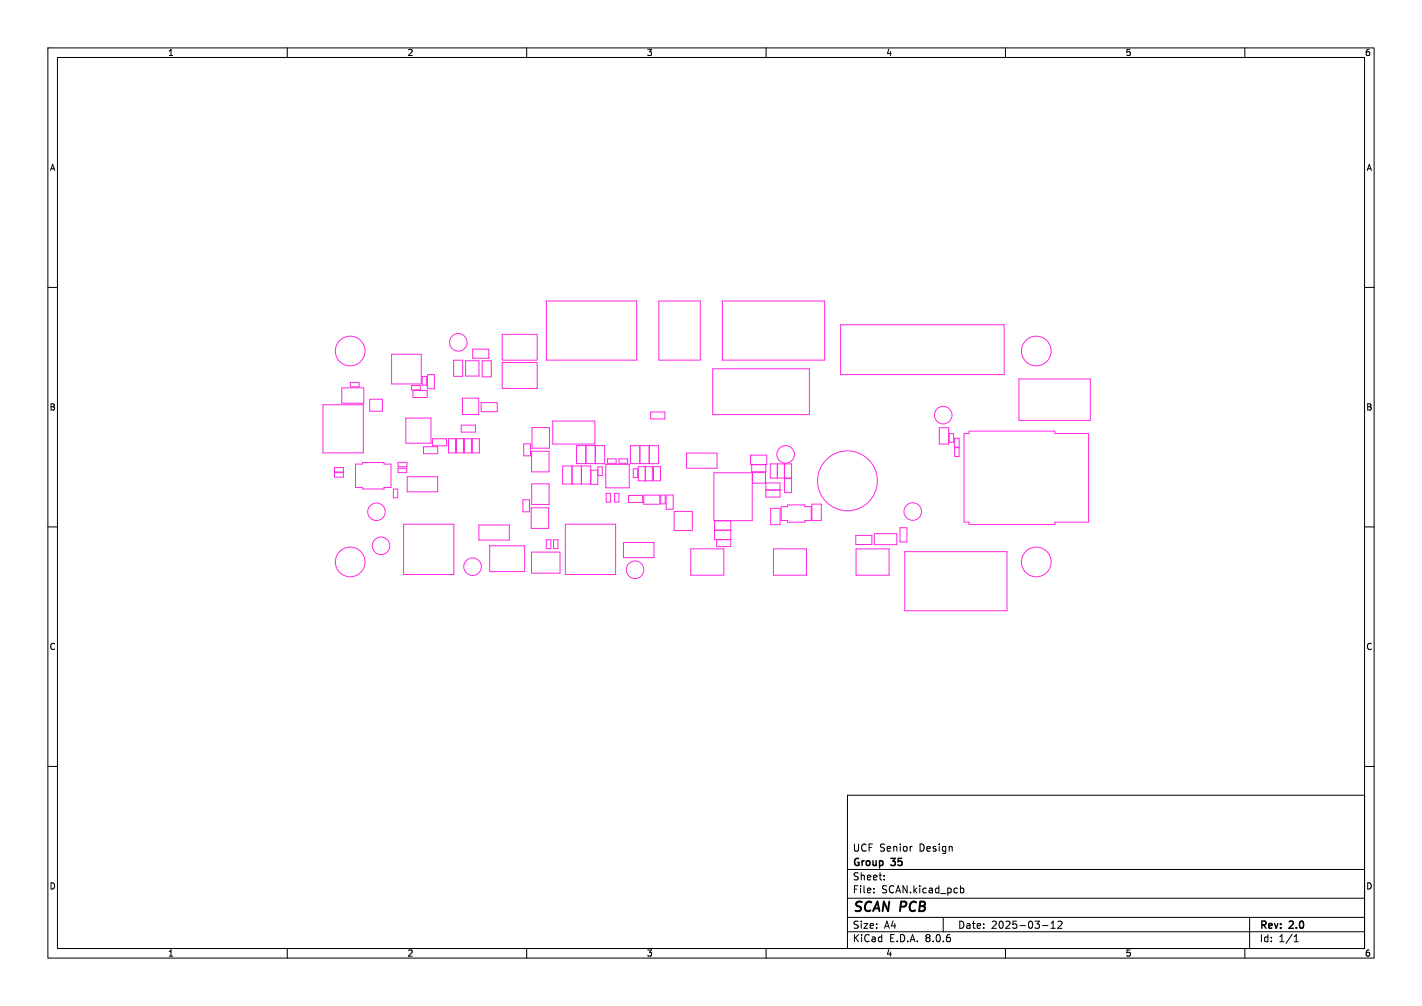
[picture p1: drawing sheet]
<svg xmlns="http://www.w3.org/2000/svg" width="297mm" height="210mm" viewBox="0 0 297 210" stroke-linecap="round" stroke-linejoin="round" font-family="sans-serif">
<defs><g id="words">
<text font-size="2.8" x="178" y="190.9">SCAN PCB</text>
<g font-size="2.1">
<text x="178" y="178">UCF Senior</text>
<text x="192" y="178">Design</text>
<text x="178" y="184">Sheet:</text>
<text x="178" y="181.2">Group</text>
<text x="186.2" y="181.2">35</text>
<text x="178" y="186.7">File:</text>
<text x="184.1" y="186.7">SCAN.kicad_pcb</text>
<text x="178" y="196.9">KiCad</text>
<text x="178" y="194.1">Size:</text>
<text x="184.7" y="194.1">A4</text>
<text x="185.7" y="196.9">E.D.A.</text>
<text x="193.3" y="196.9">8.0.6</text>
<text x="200" y="194.1">Date:</text>
<text x="207" y="194.1">2025-03-12</text>
<text x="263" y="194.3">Rev:</text>
<text x="263" y="196.9">Id:</text>
<text x="267.1" y="196.9">1/1</text>
<text x="269.4" y="194.3">2.0</text>
</g>
<g font-size="1.8">
<text x="35" y="11.9">1</text>
<text x="85" y="11.9">2</text>
<text x="135" y="11.9">3</text>
<text x="185" y="11.9">4</text>
<text x="235" y="11.9">5</text>
<text x="285" y="11.9">6</text>
<text x="10.3" y="35.9">A</text>
<text x="285.4" y="35.9">A</text>
<text x="10.3" y="85.9">B</text>
<text x="285.3" y="85.9">B</text>
<text x="10.3" y="135.9">C</text>
<text x="285.3" y="135.9">C</text>
<text x="10.3" y="185.9">D</text>
<text x="285.3" y="185.9">D</text>
<text x="35" y="199.9">1</text>
<text x="85" y="199.9">2</text>
<text x="135" y="199.9">3</text>
<text x="185" y="199.9">4</text>
<text x="235" y="199.9">5</text>
<text x="285" y="199.9">6</text>
</g>
</g></defs>
<g fill="none" stroke="#000" stroke-width=".21">
<path d="M10 10h277v190h-277zM12 12h273v186h-273zM60 10v2M110 10v2M160 10v2M210 10v2M260 10v2M10 60h2M285 60h2M10 110h2M285 110h2M10 160h2"/>
<path d="M285 160h2M177 166h108v32h-108zM190.4 176.7h.1M60 198v2M110 198v2M160 198v2M177 194.5h108M177 191.5h108M177 187.5h108M177 181.5h108M182.5 186.3v.1M182.5 185.5v.1"/>
<path d="M184.7 183.6v.1M184.7 182.8v.1M197 191.5v3M200.6 184.9v1.5M200.6 185.5l.4-.1 .3 .3-.1 .6h-.6M210 198v2M217.7 193.2h1.2M219.5 193.8h.9M219.5 192.7l.5-.4v1.5M221 192.4l.5-.1 .3 .4-.9 1.1h.9M260 198v2M261 191.5v6.5"/>
<path d="M270.3 196.6h.9M270.3 195.5l.4-.4v1.5"/>
</g>
<g fill="none" stroke="#ff26e2" stroke-width=".21">
<path d="M73.2 79.8h1.8v.9h-1.8zM81.8 74h6.2v6.1h-6.2zM88.2 78.6h.9v1.8h-.9zM89.3 78.2h1.4v3h-1.4zM94.7 75.2h1.9v3.4h-1.9zM97.2 75.3h2.8v3.2h-2.8zM98.7 72.9h3.4v1.9h-3.4zM100.7 75.3h1.9v3.4h-1.9zM104.9 75.7h7.3v5.4h-7.3zM104.9 69.8h7.3v5.4h-7.3zM114.1 62.8h18.9v12.4h-18.9zM137.6 62.8h8.7v12.4h-8.7z"/>
<path d="M148.9 77h20.1v9.6h-20.1zM150.9 62.8h21.3v12.4h-21.3zM175.6 67.8h34.1v10.4h-34.1zM212.8 79.1h14.9v8.7h-14.9zM67.5 84.5h8.4v10h-8.4zM69.9 97.6h1.8v.9h-1.8zM69.9 98.7h1.8v.9h-1.8zM71.4 81h4.6v3.2h-4.6zM74.3 96.9h1.4v-.3h4.5v.3h1.5v4.9h-1.5v.3h-4.5v-.3h-1.4zM77.2 83.3h2.7v2.5h-2.7zM83.1 97.8h1.9v.9h-1.9zM83.1 96.5h1.9v.9h-1.9z"/>
<path d="M84.8 87.3h5.2v5.2h-5.2zM85.1 99.5h6.3v3.2h-6.3zM86 80.5h1.8v.9h-1.8zM86.2 81.5h3v1.5h-3zM88.5 93.3h2.9v1.4h-2.9zM90.3 91.6h3v1.5h-3zM93.7 91.6h1.4v2.9h-1.4zM95.3 91.6h1.5v2.9h-1.5zM96.3 88.7h3v1.5h-3zM96.6 83.1h3.4v3.4h-3.4zM97 91.6h1.5v2.9h-1.5zM98.7 91.6h1.4v2.9h-1.4z"/>
<path d="M100.5 84.1h3.3v1.9h-3.3zM109.4 92.7h1.4v2.5h-1.4zM111 94.2h3.7v4.3h-3.7zM111.1 89.3h3.7v4.3h-3.7zM115.4 87.9h8.8v4.8h-8.8zM119.5 97.3v3.7M120.4 93h5.9v3.8h-5.9zM121.4 97.3v3.7M122.4 93v3.8M123.4 98.2h1.5M124.3 93v3.8M124.9 99.3h.9v-1.8h-.9v3.6h-1.5v-3.8h-5.9v3.7h5.9"/>
<path d="M126.5 96.9h4.9v4.9h-4.9zM126.9 95.8h1.8v.9h-1.8zM129.3 95.8h1.8v.9h-1.8zM131.7 93h5.9v3.8h-5.9zM132.3 97.9h.9v1.8h-.9zM133.3 97.4h2.9v3h-2.9zM133.6 93v3.8M134.8 97.4v3M135.6 93v3.8M135.9 86h3v1.5h-3zM136.5 97.4h1.5v3h-1.5zM143.4 94.6h6.4v3.1h-6.4z"/>
<path d="M149.1 98.7h8v10h-8zM156.8 95h3.4v2h-3.4zM157 97h3v1.5h-3zM157.2 98.7h2.7v2.2h-2.7zM160.9 96.8h4.4v3h-4.4zM162.3 96.8v3M162.4 96.8v3M163.8 96.8v3M163.9 99.9h1.4v2.9h-1.4zM196.2 89.3h1.9v3.4h-1.9zM198.3 90.5h.9v1.8h-.9zM199.4 91.5h.9v1.9h-.9z"/>
<path d="M199.4 93.5h.9v1.8h-.9zM201.4 90.5h1v-.5h17.9v.5h7.1v18.5h-7.1v.5h-17.9v-.5h-1zM82.2 102.1h.9v1.8h-.9zM84.3 109.4h10.5v10.5h-10.5zM100 109.6h6.4v3.2h-6.4zM102.3 113.9h7.3v5.4h-7.3zM109.2 104.3h1.4v2.5h-1.4zM111 106h3.6v4.3h-3.6zM111 115.2h6v4.5h-6zM111 101h3.7v4.3h-3.7zM114.1 112.7h1v1.8h-1zM115.6 112.7h.9v1.8h-.9z"/>
<path d="M118.1 109.4h10.5v10.5h-10.5zM126.6 103h.9v1.8h-.9zM128.4 103h.9v1.8h-.9zM130.2 113.3h6.4v3.1h-6.4zM131.3 103.4h2.9v1.5h-2.9zM134.5 103.4h3.3v1.9h-3.3zM138 103.4h.9v1.8h-.9zM139.1 103.3h1.5v3h-1.5zM140.8 106.8h3.8v4h-3.8zM144.3 114.6h6.9v5.5h-6.9zM149.2 108.7v4h3.4M149.2 110.7h3.4"/>
<path d="M152.6 108.7v5.4h-2.9v-1.4M160 100.8h2.9v3h-2.9zM160 102.3h2.9M161 106.1h1.9v3.4h-1.9zM161.5 114.6h6.9v5.5h-6.9zM163.2 105.8h1.3v-.4h3.6v.4h1.3v2.8h-1.3v.4h-3.6v-.4h-1.3zM169.6 105.2h1.9v3.4h-1.9zM178.7 111.8h3.4v1.9h-3.4zM178.8 114.6h6.9v5.5h-6.9zM182.6 111.4h4.7v2.3h-4.7zM188 110.2h1.4v2.9h-1.4zM189 115.2h21.3v12.3h-21.3z"/>
<circle cx="73.1" cy="73.3" r="3.1"/>
<circle cx="95.7" cy="71.5" r="1.83"/>
<circle cx="216.4" cy="73.3" r="3.1"/>
<circle cx="164.1" cy="94.9" r="1.83"/>
<circle cx="197" cy="86.7" r="1.83"/>
<circle cx="73.1" cy="117.3" r="3.1"/>
<circle cx="78.6" cy="106.8" r="1.83"/>
<circle cx="79.6" cy="113.9" r="1.83"/>
<circle cx="98.7" cy="118.3" r="1.83"/>
<circle cx="132.6" cy="118.9" r="1.83"/>
<circle cx="177" cy="100.4" r="6.2"/>
<circle cx="190.6" cy="106.8" r="1.83"/>
<circle cx="216.4" cy="117.3" r="3.1"/>
</g>
<use href="#words"/>
</svg>
